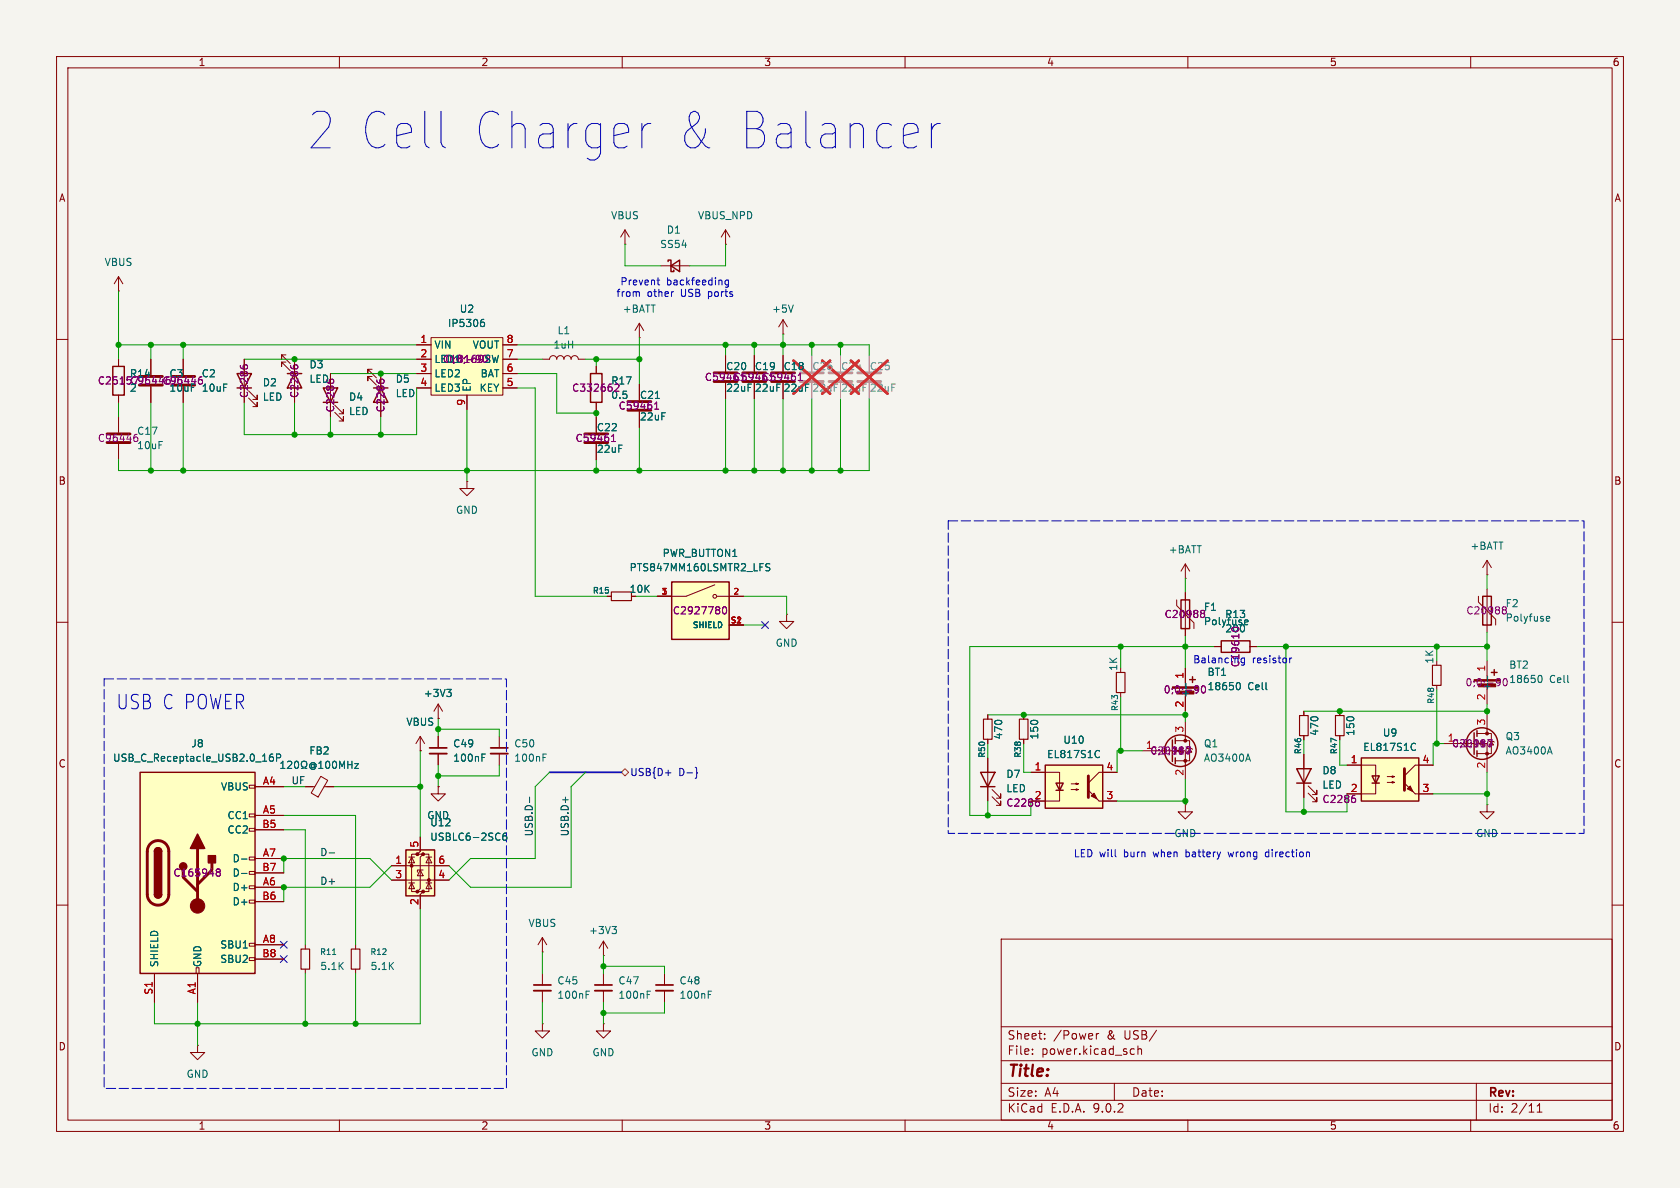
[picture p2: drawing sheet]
<svg xmlns="http://www.w3.org/2000/svg" width="297mm" height="210mm" viewBox="0 0 297 210" stroke-linecap="round" stroke-linejoin="round" font-family="sans-serif">
<defs><g id="words">
<g font-size="9" fill="#0000c2">
<text x="54.1" y="26.9">2 Cell</text>
<text x="82.3" y="26.9">Charger</text>
<text x="117.7" y="26.9">&amp; Balancer</text>
</g>
<text font-size="3.5" fill="#0000c2" x="20.4" y="125.6">USB C POWER</text>
<text font-size="2.8" fill="#840000" x="178" y="190.9">Title:</text>
<g font-size="2.1" fill="#840000">
<text x="178" y="184">Sheet:</text>
<text x="186.2" y="184">/Power</text>
<text x="195.7" y="184">&amp;</text>
<text x="198.9" y="184">USB/</text>
<text x="178" y="186.7">File:</text>
<text x="184.1" y="186.7">power.kicad_sch</text>
<text x="178" y="196.9">KiCad</text>
<text x="178" y="194.1">Size:</text>
<text x="184.7" y="194.1">A4</text>
<text x="185.7" y="196.9">E.D.A.</text>
<text x="193.3" y="196.9">9.0.2</text>
<text x="200" y="194.1">Date:</text>
<text x="263" y="194.3">Rev:</text>
<text x="263" y="196.9">Id:</text>
<text x="267.1" y="196.9">2/11</text>
</g>
<g font-size="1.8" fill="#840000">
<text x="35" y="11.9">1</text>
<text x="85" y="11.9">2</text>
<text x="135" y="11.9">3</text>
<text x="185" y="11.9">4</text>
<text x="235" y="11.9">5</text>
<text x="285" y="11.9">6</text>
<text x="10.3" y="35.9">A</text>
<text x="285.3" y="35.9">A</text>
<text x="10.3" y="85.9">B</text>
<text x="285.3" y="85.9">B</text>
<text x="111.2" y="105">10K</text>
<text x="10.3" y="135.9">C</text>
<text x="285.3" y="135.9">C</text>
<text x="10.3" y="185.9">D</text>
<text x="285.3" y="185.9">D</text>
<text x="35" y="199.9">1</text>
<text x="85" y="199.9">2</text>
<text x="135" y="199.9">3</text>
<text x="185" y="199.9">4</text>
<text x="235" y="199.9">5</text>
<text x="285" y="199.9">6</text>
</g>
<g font-size="1.8" fill="#006464">
<text x="107.9" y="39">VBUS</text>
<text x="117.8" y="41.5">D1</text>
<text x="123.3" y="39">VBUS_NPD</text>
<text x="18.4" y="47.2">VBUS</text>
<text x="116.6" y="44">SS54</text>
<text x="79.1" y="58">IP5306</text>
<text x="81.2" y="55.5">U2</text>
<text x="98.5" y="59.3">L1</text>
<text x="110" y="55.5">+BATT</text>
<text x="136.4" y="55.5">+5V</text>
<text x="54.6" y="65.3">D3</text>
<text x="76.7" y="61.8">VIN</text>
<text x="76.7" y="64.4">LED1</text>
<text x="78.2" y="64.4">C181692SW</text>
<text x="83.5" y="61.8">VOUT</text>
<text x="97.7" y="61.8">1uH</text>
<text x="46.4" y="68.5">D2</text>
<text x="46.4" y="71">LED</text>
<text x="54.6" y="67.9">LED</text>
<text x="61.6" y="71">D4</text>
<text x="69.9" y="67.9">D5</text>
<text x="69.9" y="70.4">LED</text>
<text x="76.7" y="66.9">LED2</text>
<text x="76.7" y="69.4">LED3</text>
<text x="83.4" y="69.3" transform="rotate(-90 83.4 69.3)">EP</text>
<text x="84.7" y="69.4">KEY</text>
<text x="84.9" y="66.9">BAT</text>
<text x="128.3" y="69.4">22uF</text>
<text x="133.4" y="69.4">22uF</text>
<text x="138.4" y="69.4">22uF</text>
<text x="61.6" y="73.6">LED</text>
<text x="113" y="74.5">22uF</text>
<text x="105.4" y="80.2">22uF</text>
<text x="80.5" y="91">GND</text>
<text x="111.2" y="101.2">PTS847MM160LSMTR2_LFS</text>
<text x="117" y="98.7">PWR_BUTTON1</text>
<text x="206.5" y="98">+BATT</text>
<text x="259.9" y="97.4">+BATT</text>
<text x="216.5" y="109.4">R13</text>
<text x="137" y="114.5">GND</text>
<text x="197.7" y="118.7" transform="rotate(-90 197.7 118.7)">1K</text>
<text x="213.4" y="119.7">BT1</text>
<text x="253.6" y="117.4" transform="rotate(-90 253.6 117.4)">1K</text>
<text x="266.7" y="118.4">BT2</text>
<text x="74.8" y="123.4">+3V3</text>
<text x="210.4" y="123.4" transform="rotate(-90 210.4 123.4)">+</text>
<text x="220.6" y="122.2">Cell</text>
<text x="273.9" y="120.9">Cell</text>
<text x="71.7" y="128.5">VBUS</text>
<text x="177.4" y="130.8" transform="rotate(-90 177.4 130.8)">470</text>
<text x="183.7" y="130.8" transform="rotate(-90 183.7 130.8)">150</text>
<text x="187.9" y="131.7">U10</text>
<text x="233.3" y="130.2" transform="rotate(-90 233.3 130.2)">470</text>
<text x="239.6" y="130.2" transform="rotate(-90 239.6 130.2)">150</text>
<text x="244.4" y="130.4">U9</text>
<text x="266.1" y="131">Q3</text>
<text x="19.9" y="134.8">USB_C_Receptacle_USB2.0_16P</text>
<text x="33.7" y="132.3">J8</text>
<text x="54.6" y="133.6">FB2</text>
<text x="80" y="134.9">100nF</text>
<text x="80" y="132.3">C49</text>
<text x="90.8" y="134.9">100nF</text>
<text x="90.8" y="132.3">C50</text>
<text x="177.8" y="137.7">D7</text>
<text x="185" y="134.2">EL817S1C</text>
<text x="212.7" y="134.8">AO3400A</text>
<text x="212.7" y="132.3">Q1</text>
<text x="233.7" y="137.1">D8</text>
<text x="240.9" y="132.9">EL817S1C</text>
<text x="266.1" y="133.6">AO3400A</text>
<text x="39" y="139.9">VBUS</text>
<text x="177.8" y="140.2">LED</text>
<text x="233.7" y="139.6">LED</text>
<text x="40.1" y="145">CC1</text>
<text x="40.1" y="147.5">CC2</text>
<text x="75.4" y="145">GND</text>
<text x="76" y="146.3">U12</text>
<text x="76" y="148.8">USBLC6-2SC6</text>
<text x="207.5" y="148.2">GND</text>
<text x="260.9" y="148.2">GND</text>
<text x="41" y="152.6">D-</text>
<text x="41" y="155.2">D-</text>
<text x="41" y="157.7">D+</text>
<text x="41" y="160.2">D+</text>
<text x="38.8" y="167.9">SBU1</text>
<text x="93.3" y="164.1">VBUS</text>
<text x="104" y="165.3">+3V3</text>
<text x="28.2" y="171.1" transform="rotate(-90 28.2 171.1)">SHIELD</text>
<text x="35.8" y="171.1" transform="rotate(-90 35.8 171.1)">GND</text>
<text x="38.8" y="170.4">SBU2</text>
<text x="56.5" y="171.7">5.1K</text>
<text x="65.4" y="171.7">5.1K</text>
<text x="98.4" y="176.8">100nF</text>
<text x="98.4" y="174.2">C45</text>
<text x="109.2" y="176.8">100nF</text>
<text x="109.2" y="174.2">C47</text>
<text x="120" y="176.8">100nF</text>
<text x="120" y="174.2">C48</text>
<text x="32.9" y="190.7">GND</text>
<text x="93.8" y="186.9">GND</text>
<text x="104.6" y="186.9">GND</text>
</g>
<g font-size="1.8" fill="#0000c2">
<text x="108.9" y="52.7">from</text>
<text x="109.6" y="50.6">Prevent</text>
<text x="114.4" y="52.7">other</text>
<text x="117.8" y="50.6">backfeeding</text>
<text x="120.5" y="52.7">USB</text>
<text x="125.5" y="52.7">ports</text>
<text x="210.8" y="117.5">Balancing</text>
<text x="221.4" y="117.5">resistor</text>
<text x="189.7" y="151.7">LED will</text>
<text x="198.8" y="151.7">burn</text>
<text x="204.2" y="151.7">when</text>
<text x="210.1" y="151.7">battery</text>
<text x="217.8" y="151.7">wrong</text>
<text x="224.6" y="151.7">direction</text>
</g>
<g font-size="1.8" fill="#a90000">
<text x="74.2" y="60.7">1</text>
<text x="74.2" y="63.2">2</text>
<text x="74.2" y="65.8">3</text>
<text x="89.5" y="60.7">8</text>
<text x="89.5" y="63.2">7</text>
<text x="89.5" y="65.8">6</text>
<text x="74.2" y="68.3">4</text>
<text x="82.3" y="71.8" transform="rotate(-90 82.3 71.8)">9</text>
<text x="89.5" y="68.3">5</text>
<text x="262.6" y="118.8" transform="rotate(-90 262.6 118.8)">1</text>
<text x="209.3" y="125.2" transform="rotate(-90 209.3 125.2)">2</text>
<text x="209.3" y="120.1" transform="rotate(-90 209.3 120.1)">1</text>
<text x="262.6" y="123.9" transform="rotate(-90 262.6 123.9)">2</text>
<text x="209.3" y="129.6" transform="rotate(-90 209.3 129.6)">3</text>
<text x="262.6" y="128.3" transform="rotate(-90 262.6 128.3)">3</text>
<text x="182.8" y="136.3">1</text>
<text x="195.5" y="136.3">4</text>
<text x="209.3" y="137.2" transform="rotate(-90 209.3 137.2)">2</text>
<text x="238.7" y="135">1</text>
<text x="251.4" y="135">4</text>
<text x="262.6" y="136" transform="rotate(-90 262.6 136)">2</text>
<text x="46.4" y="138.8">A4</text>
<text x="46.4" y="143.9">A5</text>
<text x="182.8" y="141.4">2</text>
<text x="195.5" y="141.4">3</text>
<text x="238.7" y="140.1">2</text>
<text x="251.4" y="140.1">3</text>
<text x="46.3" y="146.4">B5</text>
<text x="74" y="149.9" transform="rotate(-90 74 149.9)">5</text>
<text x="46.3" y="154.1">B7</text>
<text x="46.4" y="151.5">A7</text>
<text x="69.8" y="152.8">1</text>
<text x="69.8" y="155.3">3</text>
<text x="77.4" y="152.8">6</text>
<text x="77.4" y="155.3">4</text>
<text x="46.3" y="159.1">B6</text>
<text x="46.4" y="156.6">A6</text>
<text x="74" y="160.1" transform="rotate(-90 74 160.1)">2</text>
<text x="46.4" y="166.8">A8</text>
<text x="46.3" y="169.3">B8</text>
<text x="27.1" y="175.9" transform="rotate(-90 27.1 175.9)">S1</text>
<text x="34.7" y="175.9" transform="rotate(-90 34.7 175.9)">A1</text>
</g>
<g font-size="1.8" fill="#840084">
<text x="78.6" y="64.4">0;0;-90</text>
<text x="128.3" y="65.6">C20</text>
<text x="133.4" y="65.6">C19</text>
<text x="138.4" y="65.6">C18</text>
<text x="17.2" y="68.2">C25157C96446C96446</text>
<text x="22.9" y="69.4">2</text>
<text x="22.9" y="66.9">R14</text>
<text x="29.9" y="66.9">C3</text>
<text x="29.9" y="69.4">10uF</text>
<text x="35.6" y="66.9">C2</text>
<text x="35.6" y="69.4">10uF</text>
<text x="44" y="70.5" transform="rotate(-90 44 70.5)">C2286</text>
<text x="52.9" y="70.5" transform="rotate(-90 52.9 70.5)">C2286</text>
<text x="101" y="69.4">C332662</text>
<text x="108" y="68.2">R17</text>
<text x="108" y="70.7">0.5</text>
<text x="113" y="70.7">C21</text>
<text x="124.5" y="67.5">C59461</text>
<text x="129.6" y="67.5">C59461</text>
<text x="134.7" y="67.5">C59461</text>
<text x="24.1" y="77.1">C17</text>
<text x="59.3" y="73" transform="rotate(-90 59.3 73)">C2286</text>
<text x="68.2" y="73" transform="rotate(-90 68.2 73)">C2286</text>
<text x="105.4" y="76.4">C22</text>
<text x="109.3" y="72.6">C59461</text>
<text x="17.2" y="78.3">C96446</text>
<text x="24.1" y="79.6">10uF</text>
<text x="101.6" y="78.3">C59461</text>
<text x="266.1" y="107.5">F2</text>
<text x="118.9" y="108.8">C2927780</text>
<text x="205.8" y="109.4">C20988</text>
<text x="212.7" y="108.2">F1</text>
<text x="212.7" y="110.7">Polyfuse</text>
<text x="216.5" y="112">200</text>
<text x="259.1" y="108.8">C20988</text>
<text x="266.1" y="110.1">Polyfuse</text>
<text x="219.3" y="118.1" transform="rotate(-90 219.3 118.1)">C19610</text>
<text x="205.6" y="122.8">0;0;-90</text>
<text x="213.4" y="122.2">18650</text>
<text x="259" y="121.5">0;0;-90</text>
<text x="263.8" y="122.2" transform="rotate(-90 263.8 122.2)">+</text>
<text x="266.7" y="120.9">18650</text>
<text x="255.8" y="131.2">1</text>
<text x="202.5" y="132.5">1</text>
<text x="203.2" y="133.6">C20917</text>
<text x="256.6" y="132.3">C20917</text>
<text x="177.8" y="142.8">C2286</text>
<text x="233.7" y="142.2">C2286</text>
<text x="30.6" y="155.2">C165948</text>
</g>
<g font-size="1.8" fill="#939391">
<text x="143.5" y="65.6">C26</text>
<text x="148.6" y="65.6">C24</text>
<text x="153.7" y="65.6">C25</text>
<text x="143.5" y="69.4">22uF</text>
<text x="148.6" y="69.4">22uF</text>
<text x="153.7" y="69.4">22uF</text>
</g>
<g font-size="1.8" fill="#000084">
<text x="111.3" y="137.4">USB{D+</text>
<text x="120" y="137.4">D-}</text>
</g>
<g font-size="1.8" fill="#0f0f0f">
<text x="51.4" y="138.7">UF</text>
<text x="94.3" y="148" transform="rotate(-90 94.3 148)">USB.D-</text>
<text x="100.6" y="148" transform="rotate(-90 100.6 148)">USB.D+</text>
<text x="56.5" y="151.4">D-</text>
<text x="56.5" y="156.5">D+</text>
</g>
<g font-size="1.4" fill="#006464">
<text x="104.7" y="105.1">R15</text>
<text x="122.4" y="111.2">SHIELD</text>
<text x="197.8" y="125.8" transform="rotate(-90 197.8 125.8)">R43</text>
<text x="253.7" y="124.5" transform="rotate(-90 253.7 124.5)">R48</text>
<text x="174.3" y="134.1" transform="rotate(-90 174.3 134.1)">R50</text>
<text x="180.7" y="134.1" transform="rotate(-90 180.7 134.1)">R38</text>
<text x="230.2" y="133.4" transform="rotate(-90 230.2 133.4)">R46</text>
<text x="236.6" y="133.4" transform="rotate(-90 236.6 133.4)">R47</text>
<text x="56.5" y="169">R11</text>
<text x="65.4" y="169">R12</text>
</g>
<g font-size="1.4" fill="#a90000">
<text x="116.9" y="105.2">1</text>
<text x="129.6" y="105.2">2</text>
<text x="129.1" y="110.2">S1</text>
<text x="130" y="110.2">2</text>
</g>
</g></defs>
<path d="M0 0h297v210h-297z" fill="#f5f4ef" stroke="#f5f4ef" stroke-width=".18"/>
<g fill="none" stroke="#840000" stroke-width=".18">
<path d="M10 10h277v190h-277zM12 12h273v186h-273zM60 10v2M110 10v2M160 10v2M210 10v2M260 10v2M10 60h2M32.4 63.5v2.8M32.4 68.3v2.8M65.8 65.3h-.8v.7v-.7l1.5 1.5M65.8 66.5h-.8v.8v-.8l1.5 1.6"/>
<path d="M67.3 66v2.6M67.3 71.1v2.6M285 60h2M10 110h2M285 110h2M10 160h2M106.7 172.1v2M106.7 175.1v2.1M177 166h108v32h-108zM285 160h2M60 198v2M110 198v2"/>
<path d="M160 198v2M177 194.5h108M177 191.5h108M177 187.5h108M177 181.5h108M182.5 186.3v.1M182.5 185.5v.1M184.7 183.6v.1M184.7 182.8v.1M193.8 182.7v1M194.2 182.7l-.2 .1-.2 .2M197 191.5v3"/>
<path d="M200.1 185.4l.4 .1M200.5 186.3l-.4 .1M201.2 185.5l.2-.1 .3 .1 .1 .9M201.2 184.9v1.5M210 198v2M260 198v2M261 191.5v6.5M271.7 196.6h.9M271.7 195.5l.5-.4v1.5"/>
</g>
<path d="M66 68.6h2.6M67.3 68.6l1.3 2.5h-2.6z" fill="none" stroke="#840000" stroke-width=".25"/>
<path d="M35.8 67.3v.3M66.6 67.2v.2M67.1 67.3l.2-.3h.3l.3 .3" fill="none" stroke="#840084" stroke-width=".18"/>
<path d="M30.4 66.5h4M30.4 68.1h4" fill="none" stroke="#840000" stroke-width=".51"/>
<path d="M105.2 174.1h3" fill="none" stroke="#840000" stroke-width=".3"/>
<path d="M105.2 175.1h3" fill="none" stroke="#840000" stroke-width=".33"/>
<path d="M114.4 175.8h.4M114.4 175.2h.6" fill="none" stroke="#006464" stroke-width=".18"/>
<path d="M146.6 65.9h4M146.6 67.4h4M151.6 65.9h4.1M151.6 67.4h4.1" fill="none" stroke="#9c9b98" stroke-width=".51"/>
<path d="M148.6 62.9v2.8M148.6 67.7v2.8M153.7 62.9v2.8M153.7 67.7v2.8" fill="none" stroke="#9c9b98" stroke-width=".18"/>
<path d="M145.4 63.8l6.4 5.8M150.4 63.8l6.5 5.8M151.8 63.8l-6.4 5.8M156.9 63.8l-6.5 5.8" fill="none" stroke="#e12e31" stroke-width=".46"/>
<path d="M71.8 150.2h5v8.2h-5z" fill="#ffffc2"/>
<g fill="#840000" stroke="#840000" stroke-width=".18">
<circle cx="72.8" cy="153" r=".25"/>
<circle cx="73.8" cy="151" r=".25"/>
<circle cx="73.8" cy="157.6" r=".25"/>
<circle cx="74.8" cy="151" r=".25"/>
<circle cx="74.8" cy="157.6" r=".25"/>
<circle cx="75.8" cy="155.6" r=".25"/>
</g>
<g fill="none" stroke="#840000" stroke-width=".18">
<path d="M116.8 47h5.1M128.3 43.2h.1M128.3 40.6l-.8 1.3M128.3 40.6l.7 1.3M128.3 40.6v2.6M26.7 63.5v2.8M26.7 68.3v2.8M43.2 63.5v2.5M43.2 68.6v2.5M43.9 70.4l1.6 1.5v-.8v.8h-.8M43.9 69.1l1.6 1.5v-.7v.7h-.8M50.5 62.7h-.7v.8v-.8l1.5 1.6"/>
<path d="M50.5 64h-.7v.8v-.8l1.5 1.5M52.1 63.5v2.5M52.1 68.6v2.5M58.4 66v2.6M58.4 71.1v2.6M59.2 72.9l1.5 1.5v-.7v.7h-.8M59.2 71.6l1.5 1.6v-.8v.8h-.8M77.5 139.1v1.2h1.2l-1.2 1.3-1.3-1.3h1.3M77.5 139.1h.1M69.2 153h10.2M69.2 155.6h10.2M72.3 156.1h1"/>
<path d="M72.3 151.5h1M72.8 151.5l.5 1h-1zM72.8 156.1l.5 1h-1zM73.8 151h-1v6.6h1M74.3 148v2.5l-.5 .5h1l-.5 .5v5.6l-.5 .5h1l-.5 .5v2.6M74.3 153.8l.5 1h-1zM74.8 153.8h-1v.4M74.8 151h1v6.6h-1M75.3 156.1h1M75.3 151.5h1M75.8 151.5l.5 1h-1zM75.8 156.1l.5 1h-1z"/>
</g>
<path d="M118.1 46.2v-.2h.5v2h.5v-.2M118.6 47l1.5-1v2zM41.9 66h2.5l-1.2 2.6zM41.9 68.6h2.5M50.8 66h2.5M52.1 66l1.2 2.6h-2.5zM57.1 68.6h2.6l-1.3 2.5zM57.1 71.1h2.6M71.8 150.2h5v8.2h-5z" fill="none" stroke="#840000" stroke-width=".25"/>
<path d="M89.5 147.3h-.4a.86 .86 0 0 0 0 1.2l.4-.1 .1-.4-.2-.3h-.3l-.2 .3" fill="none" stroke="#006464" stroke-width=".18"/>
<path d="M141.5 65.9h4M141.5 67.4h4" fill="none" stroke="#9c9b98" stroke-width=".51"/>
<path d="M143.5 62.9v2.8M143.5 67.7v2.8" fill="none" stroke="#9c9b98" stroke-width=".18"/>
<path d="M140.3 63.8l6.4 5.8M146.7 63.8l-6.4 5.8" fill="none" stroke="#e12e31" stroke-width=".46"/>
<path d="M42.5 64.6v.3M43 64.7l.2-.2h.3l.3 .2M51.4 64.6v.3M51.9 64.7l.2-.2h.3l.2 .2M58.5 67h.3l.2 .3" fill="none" stroke="#840084" stroke-width=".18"/>
<path d="M24.6 66.5h4.1M24.6 68.1h4.1" fill="none" stroke="#840000" stroke-width=".51"/>
<path d="M118.7 102.9h10.2v10.1h-10.2z" fill="#ffffc2"/>
<path d="M118.7 102.9h10.2v10.1h-10.2z" fill="none" stroke="#840000" stroke-width=".25"/>
<g fill="none" stroke="#840000" stroke-width=".18">
<path d="M21 51.4h.1M21 48.9l-.8 1.3M21 48.9l.7 1.3M21 48.9v2.5M133.3 62.9v2.8M133.3 67.7v2.8M126.4 103.4l-5.1 2h-5.1M126.7 105.4h4.7M128.9 110.5h2.5M139.1 108.6v1.3h1.2l-1.2 1.2-1.3-1.2h1.3M139.1 108.6h.1M95.9 172.1v2"/>
<path d="M95.9 175.1v2.1"/>
<circle cx="126.4" cy="105.4" r=".33"/>
</g>
<path d="M136.1 99.7l-.5-.1-.2 .2v.3l.6 .3 .1 .3-.2 .2-.5-.1M103.6 175.8h.4M103.6 175.2h.6" fill="none" stroke="#006464" stroke-width=".18"/>
<path d="M127.9 107.3h.1a.68 .68 0 0 1 .5 .6 .68 .68 0 0 1-.5 .6 .84 .84 0 0 1-.1-1.2z" fill="none" stroke="#840084" stroke-width=".18"/>
<path d="M131.3 65.9h4.1M131.3 67.4h4.1" fill="none" stroke="#840000" stroke-width=".51"/>
<path d="M94.4 174.1h3" fill="none" stroke="#840000" stroke-width=".3"/>
<path d="M94.4 175.1h3" fill="none" stroke="#840000" stroke-width=".33"/>
<path d="M184.8 135.3h10.1v7.6h-10.1z" fill="#ffffc2"/>
<g fill="none" stroke="#840000" stroke-width=".25">
<path d="M104.4 66h2v5.1h-2zM208.8 106h1.5v5.1h-1.5zM210.8 119.6v1.1M215.9 113.3h5.1v2h-5.1zM262.1 105.4h1.6v5.1h-1.6zM263.7 118.9h1M264.2 118.4v1M173.4 136.5h2.5l-1.3 2.6zM173.4 139.1h2.5M184.8 135.3h10.1v7.6h-10.1zM186.7 138.4h1.3l-.7 1.3zM186.7 139.7h1.3"/>
<path d="M207.3 130.8v3.8M207.8 130.4v1M207.8 134v1M210.3 120.1h1M260.6 129.5v3.9M261.1 129.2v1M261.1 132.7v1"/>
<circle cx="208.7" cy="132.7" r="2.79"/>
<circle cx="262" cy="131.4" r="2.79"/>
</g>
<g fill="none" stroke="#840000" stroke-width=".18">
<path d="M110.5 43.2h.1M110.5 40.6l-.8 1.3M110.5 40.6l.8 1.3M110.5 40.6v2.6M105.4 64.8v1.2M105.4 71.1v1.3M113 67.9v2.8M113 72.8v2.8M128.3 62.9v2.8M128.3 67.7v2.8M262.9 99.1v2.5M262.9 99.1l-.8 1.2"/>
<path d="M262.9 99.1l.8 1.2M208 106v1.1l3.1 3v1M209.5 104.8v7.6M209.5 118.1v3.3M214.6 114.3h1.3M221 114.3h1.2M261.4 105.4v1l3 3.1v1M262.9 101.6h.1M262.9 104.1v7.7M262.9 116.8v3.3M88.3 130.2v2M88.3 133.2v2.1"/>
<path d="M174.6 126.4v.7M174.6 130.7v.7M174.6 134v7.6M175.4 139.6l1.5 1.5v-.8v.8h-.8M181 126.4v.7M181 130.7v.7M182.2 136.5h5.1v5.1h-5.1M189.4 138.6h1.2l-.4 .1v-.3l.4 .2M189.4 139.6h1.2l-.4 .1v-.3l.4 .2M197.5 136.5h-3.2l-1.9 1.9M198.1 122.4v.8M201.9 132.7h2.6"/>
<path d="M207.8 130.9h2.5v3.6h-2.5M207.8 132.7h1.7v5.1M209.5 123.2v2.5M209.5 127.6v3.3M209.8 132.2l.1 .1h.8l.1 .2M210.3 132.3l.4 .7h-.8zM254 121.2v.7M255.3 131.4h2.5M261.1 129.7h2.6v3.5h-2.6M261.1 131.4h1.8v5.1M262.9 121.9v2.6M262.9 126.4v3.3"/>
<path d="M263.1 130.9l.2 .2h.7l.2 .1M263.7 131.1l.3 .6h-.7zM175.4 140.8l1.5 1.6v-.8v.8h-.8M194.3 141.6h3.2M262.9 142.2v1.3h1.3l-1.3 1.3-1.3-1.3h1.3M262.9 142.2h.1M54 167v.8M54 171.3v.8M95.9 168.3h.1M95.9 165.7l-.8 1.3M95.9 165.7l.7 1.3M95.9 165.7v2.6"/>
<path d="M106.7 168.9h.1M106.7 166.4l-.8 1.2M106.7 166.4l.7 1.2M106.7 166.4v2.5M117.5 172.1v2M117.5 175.1v2.1M34.9 184.8v1.3h1.3l-1.3 1.2-1.2-1.2h1.2M34.9 184.8h.1M95.9 181v1.2h1.3l-1.3 1.3-1.3-1.3h1.3M95.9 181h.1M106.7 181v1.2h1.2l-1.2 1.3-1.3-1.3h1.3M106.7 181h.1"/>
</g>
<path d="M111 71h4.1M111 72.5h4.1M126.2 65.9h4.1M126.2 67.4h4.1M192.4 137.2v3.8" fill="none" stroke="#840000" stroke-width=".51"/>
<g fill="#840000" stroke="#840000" stroke-width=".18">
<path d="M192.9 140.7l.5-.5 .5 1z"/>
<path d="M192.4 139.7l1.9 1.9z"/>
<path d="M207.3 121.4h4.5v.3h-4.5z"/>
<path d="M208 122.2h3.1v.5h-3.1z"/>
<path d="M260.6 120.1h4.6v.3h-4.6z"/>
<path d="M261.4 120.9h3v.5h-3z"/>
<circle cx="209.5" cy="130.9" r=".25"/>
<circle cx="209.5" cy="134.5" r=".25"/>
<circle cx="262.9" cy="129.7" r=".25"/>
<circle cx="262.9" cy="133.2" r=".25"/>
</g>
<g fill="none" stroke="#006464" stroke-width=".18">
<path d="M115.9 70.4h.7M220 110.3l.2 .1h.4M220.2 109.6h.4v.3l-.6 .1M263 119.5v1M272.1 119.4h.1a.68 .68 0 0 1 .4 .6 .68 .68 0 0 1-.4 .7l-.1-.1M273.4 109.6l.2 .2 .3-.1M273.4 109.1l.2-.1h.2l.2 .1v.2l-.6 .1M96 133.9h.4M96 133.3h.6M194 132.7l.4 .1M194.4 133.8l-.4 .1M209.6 120.8v1"/>
<path d="M218.7 120.7h.2a.68 .68 0 0 1 .4 .6 .68 .68 0 0 1-.4 .6h-.2M220.6 133.3l.5 1.3M274 132l.4 1.3M58.8 168.7h.6M108.2 163.8h.8l-.4 .5M108.7 164.3l.3 .2v.3l-.3 .2M125.2 175.8h.4M125.2 175.2h.6"/>
</g>
<path d="M197.4 118.9h1.5v3.5h-1.5zM253.2 117.6h1.6v3.6h-1.6zM173.9 127.1h1.5v3.6h-1.5zM180.2 127.1h1.5v3.6h-1.5zM53.2 167.8h1.5v3.5h-1.5z" fill="none" stroke="#840000" stroke-width=".2"/>
<g fill="none" stroke="#840084" stroke-width=".18">
<path d="M109.4 68.4l-.8 .8M115.7 72.3h.7M116 71.2l-.3 .2M116.1 71.1v1.2M213 108.7v.2M265 120l.2 .1a1.03 1.03 0 0 1-.2 1.1M266.3 108v.3M209.6 132h.9l-.6 1.3M210.1 132a.72 .72 0 0 1-.1 1.3M211.7 121.2l.1 .2a1.03 1.03 0 0 1-.1 1M211.9 121.8l-.2 .2M212.9 121.3l-.1-.1a.68 .68 0 0 0-.4 .7 .68 .68 0 0 0 .4 .6l.1-.1"/>
<path d="M263 130.8h.8l-.5 1.2M263.4 130.8a.72 .72 0 0 1-.1 1.2M265.2 120.5l-.2 .2M266.3 120h-.1a.68 .68 0 0 0-.5 .6 .68 .68 0 0 0 .5 .6h.1M183.8 142v.3l-.3 .2"/>
</g>
<path d="M86.7 132.2h3.1M116 174.1h3" fill="none" stroke="#840000" stroke-width=".3"/>
<path d="M86.7 133.2h3.1M116 175.1h3" fill="none" stroke="#840000" stroke-width=".33"/>
<path d="M24.8 136.5h20.3v35.6h-20.3z" fill="#ffffc2"/>
<g fill="none" stroke="#840000" stroke-width=".18">
<path d="M138.4 59.1h.1M138.4 56.5l-.7 1.3M138.4 56.5l.8 1.3M138.4 56.5v2.6M21 63.5v1.3M21 69.9v1.2M21 73.7v2.8M21 78.5v2.8M95.9 63.5h1.3a.64 .64 0 0 1 .6-.6 .64 .64 0 0 1 .6 .6 .64 .64 0 0 1 .7-.6 .64 .64 0 0 1 .6 .6 .64 .64 0 0 1 .6-.6 .64 .64 0 0 1 .7 .6 .64 .64 0 0 1 .6-.6 .64 .64 0 0 1 .6 .6h1.3M105.4 73.7v2.8M105.4 78.5v2.8M107.3 105.4h.8"/>
<path d="M44.1 138.8h1v.5h-1zM45.1 139.1h5.1M54 139.1h1.6M56.7 137.2l1.2 .7-1.7 3-1.2-.7zM57.3 139.1h1.8M74.3 132.7h.1M74.3 130.2l-.8 1.2M74.3 130.2l.8 1.2M74.3 130.2v2.5M77.5 127h.1M77.5 124.5v2.5M77.5 130.2v2"/>
<path d="M77.5 133.2v2.1M77.5 124.5l-.8 1.2M77.5 124.5l.7 1.2M44.1 143.9h1v.5h-1zM44.1 146.4h1v.5h-1zM44.1 151.5h1v.5h-1zM44.1 154.1h1v.5h-1zM44.1 156.6h1v.5h-1zM44.1 159.1h1v.5h-1zM45.1 144.1h5.1M45.1 146.7h5.1M45.1 151.8h5.1"/>
<path d="M45.1 154.3h5.1M45.1 156.8h5.1M45.1 159.4h5.1M209.5 142.2v1.3h1.3l-1.3 1.3-1.2-1.3h1.2M209.5 142.2h.1M27.3 172.1v5.1M34.7 171.1h.5v1h-.5zM34.9 172.1v5.1M44.1 166.8h1v.5h-1zM44.1 169.3h1v.5h-1zM45.1 167h5.1M45.1 169.5h5.1"/>
<path d="M62.9 167v.8M62.9 171.3v.8"/>
</g>
<path d="M19.9 64.8h2.1v5.1h-2.1zM24.8 136.5h20.3v35.6h-20.3zM27.3 150.5a.64 .64 0 0 1 .6-.6 .64 .64 0 0 1 .7 .6M27.3 158.1a.64 .64 0 0 0 .6 .6 .64 .64 0 0 0 .7-.6" fill="none" stroke="#840000" stroke-width=".25"/>
<path d="M18.9 76.7h4.1M18.9 78.2h4.1M103.4 76.7h4M103.4 78.2h4M26.6 149.2a1.9 1.9 0 0 1 2.1-.5 1.9 1.9 0 0 1 1.1 1.8v7.6a1.91 1.91 0 0 1-1.9 1.9 1.91 1.91 0 0 1-1.9-1.9v-7.8l.2-.6zM32.4 153.8v1.3l2.5 2.5M34.9 150v10.1M37.5 152.5v1.3l-2.6 2.5" fill="none" stroke="#840000" stroke-width=".51"/>
<g fill="#840000" stroke="#840000" stroke-width=".25">
<path d="M27.3 150.5h1.3v7.6h-1.3z"/>
<path d="M27.5 150.1a.64 .64 0 0 1 .7-.2 .64 .64 0 0 1 .4 .6h-1.3z"/>
<path d="M27.3 158.1h1.3a.64 .64 0 0 1-.7 .6 .64 .64 0 0 1-.6-.6z"/>
<path d="M34.9 147.4l1.3 2.6h-2.5z"/>
<path d="M36.8 151.3h1.3v1.2h-1.3z"/>
<circle cx="32.4" cy="153.2" r=".63"/>
</g>
<circle cx="34.9" cy="160.1" r="1.27" fill="#840000" stroke="#840000" stroke-width=".18"/>
<g fill="none" stroke="#006464" stroke-width=".18">
<path d="M140.2 53.9l-.4 1.3M48.2 133.3l-.3 .1a.86 .86 0 0 0 0 1.2l.4-.2 .1-.4-.3-.2h-.2l-.3 .2M48.9 134l.6-.1 .1-.2v-.3l-.7-.1v1.3M49.6 135.8h.8M49.6 134.9l.4-.3v1.2M50.9 134.7l.4-.1 .3 .3-.8 .9h.8M52.2 134.7l.2-.1a.68 .68 0 0 1 .4 .6 .68 .68 0 0 1-.4 .6l-.2-.1-.1-.3zM53.3 135.8h.3v-.2a.54 .54 0 0 1-.3-.7 .54 .54 0 0 1 .8-.3 .58 .58 0 0 1-.2 1v.2h.3M55.6 135.2a.31 .31 0 0 0-.5 0 .31 .31 0 0 0 0 .4 .31 .31 0 0 0 .5 0M55.6 135.1v.5M55.6 135.6l.1 .1a.55 .55 0 0 0-.3-.9 .55 .55 0 0 0-.7 .6 .61 .61 0 0 0 .4 .6 .61 .61 0 0 0 .7-.2M56.4 135.8h.7"/>
<path d="M56.4 134.9l.3-.3v1.2M57.7 134.7l.2-.1a.68 .68 0 0 1 .4 .6 .68 .68 0 0 1-.4 .6l-.2-.1-.1-.3zM58.9 134.7l.2-.1a.68 .68 0 0 1 .4 .6 .68 .68 0 0 1-.4 .6l-.2-.1-.1-.3zM60 135.8v-1.2l.5 .9 .4-.9v1.2M61.5 134.6v1.2M61.5 135.2h.7M62.2 134.6v1.2M62.7 135h.7l-.7 .8h.7M79 121.9h.8l-.5 .4M79.5 122.3l.3 .3v.3l-.3 .2M85.2 133.3h.6M85.2 133.9h.4"/>
<path d="M42.7 151.9h1M42.7 154.4h1"/>
</g>
<path d="M24.4 77.5v.3M108.1 78h.7M108.3 77l-.2 .1M108.5 76.8v1.2M38.3 154l.2 .2M38.3 153.7l.2-.1 .3 .1 .1 .2-.2 .3M38.5 154.2h.2M38.5 154.2l-.2 .1M38.7 154.2l.2 .2v.4l-.2 .1-.4-.1" fill="none" stroke="#840084" stroke-width=".18"/>
<path d="M108.1 104.6h3.5v1.6h-3.5zM62.1 167.8h1.5v3.5h-1.5z" fill="none" stroke="#840000" stroke-width=".2"/>
<path d="M75.9 132.2h3.1" fill="none" stroke="#840000" stroke-width=".3"/>
<path d="M75.9 133.2h3.1" fill="none" stroke="#840000" stroke-width=".33"/>
<path d="M76.2 59.7h12.7v10.2h-12.7z" fill="#ffffc2"/>
<g fill="none" stroke="#840000" stroke-width=".18">
<path d="M76.2 59.7h12.7v10.2h-12.7zM73.7 61h2.5M73.7 63.5h2.5M73.7 66h2.5M73.7 68.6h2.5M82.5 69.9v2.5M88.9 61h2.5M88.9 63.5h2.5M88.9 66h2.5M88.9 68.6h2.5M82.5 85.1v1.3h1.3l-1.3 1.2-1.2-1.2h1.2M82.5 85.1h.1"/>
<path d="M230.5 133.4v7.6M231.3 138.9l1.5 1.6v-.8v.8h-.8M231.3 140.2l1.5 1.5v-.7v.7h-.8"/>
</g>
<path d="M85.2 56.9h.2l.3 .3-.1 .4-.4 .1M85.5 56.5h-.3" fill="none" stroke="#006464" stroke-width=".18"/>
<path d="M229.2 135.9h2.6l-1.3 2.5zM229.2 138.4h2.6" fill="none" stroke="#840000" stroke-width=".25"/>
<path d="M239.4 141.1l.3 .2v.3l-.3 .3" fill="none" stroke="#840084" stroke-width=".18"/>
<path d="M240.7 134h10.1v7.6h-10.1z" fill="#ffffc2"/>
<path d="M240.7 134h10.1v7.6h-10.1zM242.6 137.2h1.2l-.6 1.2zM242.6 138.4h1.2" fill="none" stroke="#840000" stroke-width=".25"/>
<g fill="none" stroke="#840000" stroke-width=".18">
<path d="M113 59.7h.1M113 57.2l-.7 1.2M113 57.2l.8 1.2M113 57.2v2.5M21 63.5v1.3M21 69.9v1.2M26.7 63.5v2.8M26.7 68.3v2.8M32.4 63.5v2.8M32.4 68.3v2.8M43.2 63.5v2.5M43.2 68.6v2.5"/>
<path d="M52.1 63.5v2.5M52.1 68.6v2.5M58.4 66v2.6M58.4 71.1v2.6M67.3 66v2.6M67.3 71.1v2.6M73.7 61h2.5M73.7 63.5h2.5M73.7 66h2.5M73.7 68.6h2.5M82.5 69.9v2.5M88.9 61h2.5"/>
<path d="M88.9 63.5h2.5M88.9 66h2.5M88.9 68.6h2.5M105.4 64.8v1.2M105.4 71.1v1.3M105.4 73.7v2.8M105.4 78.5v2.8M113 67.9v2.8M113 72.8v2.8M128.3 62.9v2.8M128.3 67.7v2.8M133.3 62.9v2.8"/>
<path d="M133.3 67.7v2.8M138.4 62.9v2.8M138.4 67.7v2.8M209.5 99.7l-.7 1.3M209.5 99.7l.8 1.3M209.5 99.7v2.5M107.3 105.4h.8M116.2 105.4h2.5M128.9 105.4h2.5M128.9 110.5h2.5M209.5 102.2h.1M209.5 104.8v1.2"/>
<path d="M209.5 111.1v1.3M209.5 118.1v2.6M214.6 114.3h1.3M221 114.3h1.2M45.1 139.1h5.1M54 139.1h1.2M57.8 139.1h1.3M74.3 132.7h.1M77.5 127h.1M77.5 139.1h.1M77.5 130.2v2M77.5 133.2v2.1"/>
<path d="M174.6 126.4v.7M174.6 130.7v.7M174.6 134v2.5M174.6 139.1v2.5M181 126.4v.7M181 130.7v.7M182.2 136.5h2.6M194.9 136.5h2.6M209.5 123.2v2.5M230.5 125.7v.8M230.5 130v.8M230.5 133.4v2.5"/>
<path d="M230.5 138.4v2.6M236.9 125.7v.8M236.9 130v.8M238.1 135.3h5.1v5h-5.1M245.2 137.3h1.3l-.4 .1v-.2l.4 .1M245.2 138.3h1.3l-.4 .1v-.2l.4 .1M253.4 135.3h-3.2l-1.9 1.9M45.1 144.1h5.1M45.1 146.7h5.1M45.1 151.8h5.1M45.1 154.3h5.1M45.1 156.8h5.1"/>
<path d="M45.1 159.4h5.1M69.2 153h2.6M69.2 155.6h2.6M74.3 148v2.5M74.3 158.1v2.6M76.8 153h2.6M76.8 155.6h2.6M182.2 141.6h2.6M194.9 141.6h2.6M250.2 140.3h3.2M27.3 172.1v5.1M34.9 172.1v5.1"/>
<path d="M45.1 167h5.1M45.1 169.5h5.1"/>
</g>
<path d="M136.4 65.9h4.1M136.4 67.4h4.1M248.3 135.9v3.8" fill="none" stroke="#840000" stroke-width=".51"/>
<g fill="#840000" stroke="#840000" stroke-width=".18">
<path d="M248.8 139.4l.5-.5 .5 1.1z"/>
<path d="M248.3 138.4l1.9 1.9z"/>
</g>
<g fill="none" stroke="#006464" stroke-width=".18">
<path d="M85.2 56.9h.2l.3 .3-.1 .4-.4 .1M85.5 56.5h-.3M115.9 70.4h.7M136.1 99.7l-.5-.1-.2 .2v.3l.6 .3 .1 .3-.2 .2-.5-.1M220 110.3l.2 .1h.4M220.2 109.6h.4v.3l-.6 .1M48.2 133.3l-.3 .1a.86 .86 0 0 0 0 1.2l.4-.2 .1-.4-.3-.2h-.2l-.3 .2M48.9 134l.6-.1 .1-.2v-.3l-.7-.1v1.3M49.6 135.8h.8M49.6 134.9l.4-.3v1.2M50.9 134.7l.4-.1 .3 .3-.8 .9h.8M52.2 134.7l.2-.1a.68 .68 0 0 1 .4 .6 .68 .68 0 0 1-.4 .6l-.2-.1-.1-.3z"/>
<path d="M53.3 135.8h.3v-.2a.54 .54 0 0 1-.3-.7 .54 .54 0 0 1 .8-.3 .58 .58 0 0 1-.2 1v.2h.3M55.6 135.2a.31 .31 0 0 0-.5 0 .31 .31 0 0 0 0 .4 .31 .31 0 0 0 .5 0M55.6 135.1v.5M55.6 135.6l.1 .1a.55 .55 0 0 0-.3-.9 .55 .55 0 0 0-.7 .6 .61 .61 0 0 0 .4 .6 .61 .61 0 0 0 .7-.2M56.4 135.8h.7M56.4 134.9l.3-.3v1.2M57.7 134.7l.2-.1a.68 .68 0 0 1 .4 .6 .68 .68 0 0 1-.4 .6l-.2-.1-.1-.3zM58.9 134.7l.2-.1a.68 .68 0 0 1 .4 .6 .68 .68 0 0 1-.4 .6l-.2-.1-.1-.3zM60 135.8v-1.2l.5 .9 .4-.9v1.2M61.5 134.6v1.2M61.5 135.2h.7M62.2 134.6v1.2"/>
<path d="M62.7 135h.7l-.7 .8h.7M79 121.9h.8l-.5 .4M79.5 122.3l.3 .3v.3l-.3 .2M85.2 133.9h.4M85.2 133.3h.6M194 132.7l.4 .1M194.4 133.8l-.4 .1M209.6 120.8v1M218.7 120.7h.2a.68 .68 0 0 1 .4 .6 .68 .68 0 0 1-.4 .6h-.2M249.9 131.4l.4 .1M250.3 132.5l-.4 .2M42.7 151.9h1"/>
<path d="M42.7 154.4h1M89.5 147.3h-.4a.86 .86 0 0 0 0 1.2l.4-.1 .1-.4-.2-.3h-.3l-.2 .3"/>
</g>
<path d="M229.7 126.5h1.6v3.5h-1.6zM236.1 126.5h1.5v3.5h-1.5z" fill="none" stroke="#840000" stroke-width=".2"/>
<g fill="none" stroke="#840084" stroke-width=".18">
<path d="M35.8 67.3v.3M42.5 64.6v.3M43 64.7l.2-.2h.3l.3 .2M51.4 64.6v.3M51.9 64.7l.2-.2h.3l.2 .2M58.5 67h.3l.2 .3M66.6 67.2v.2M67.1 67.3l.2-.3h.3l.3 .3M108.1 78h.7M108.3 77l-.2 .1M108.5 76.8v1.2M109.4 68.4l-.8 .8"/>
<path d="M115.7 72.3h.7M116 71.2l-.3 .2M116.1 71.1v1.2M141.1 67.3h.7M141.4 66.2l-.3 .1M141.5 66v1.3M127.9 107.3h.1a.68 .68 0 0 1 .5 .6 .68 .68 0 0 1-.5 .6 .84 .84 0 0 1-.1-1.2zM213 108.7v.2M211.7 121.2l.1 .2a1.03 1.03 0 0 1-.1 1M211.9 121.8l-.2 .2M212.9 121.3l-.1-.1a.68 .68 0 0 0-.4 .7 .68 .68 0 0 0 .4 .6l.1-.1M38.3 154l.2 .2"/>
<path d="M38.3 153.7l.2-.1 .3 .1 .1 .2-.2 .3M38.5 154.2h.2M38.5 154.2l-.2 .1M38.7 154.2l.2 .2v.4l-.2 .1-.4-.1M183.8 142v.3l-.3 .2M239.4 141.1l.3 .2v.3l-.3 .3"/>
</g>
<path d="M134.6 109.9l1.3 1.2M135.9 109.9l-1.3 1.2M117.6 136.6h1M123 135.7l.1 .1v.6l.2 .2-.2 .2v.6l-.1 .2M49.6 166.4l1.2 1.2M49.6 168.9l1.2 1.3M50.8 166.4l-1.2 1.2M50.8 168.9l-1.2 1.3" fill="none" stroke="#000084" stroke-width=".18"/>
<path d="M110.5 135.9l.6 .6-.6 .7-.6-.7z" fill="none" stroke="#725600" stroke-width=".18"/>
<path d="M58.2 150.8h1M93.6 140.9v1M100 140.9v1" fill="none" stroke="#0f0f0f" stroke-width=".18"/>
<path d="M97.2 136.5h12.7" fill="none" stroke="#000084" stroke-width=".3"/>
<g fill="none" stroke="#009600" stroke-width=".18">
<path d="M21 51.4v12.1M110.5 43.2v3.8h6.3M113 59.7v8.2M128.3 43.2v3.8h-6.4M138.4 59.1v3.8M21 61h52.7M21 71.1v2.6M26.7 61v2.5M26.7 71.1v12.1M32.4 61v2.5M32.4 71.1v12.1M43.2 63.5h30.5"/>
<path d="M52.1 71.1v5.7M58.4 66h15.3M58.4 73.7v3.1M67.3 73.7v3.1M73.7 68.6v8.2h-30.5v-5.7M82.5 72.4v12.7M91.4 63.5h4.5M91.4 66h7v7h7M91.4 61h62.3v1.9M91.4 68.6h3.2v36.8h12.7M103.5 63.5h9.5M105.4 63.5v1.3"/>
<path d="M105.4 72.4v1.3M113 75.6v7.6M128.3 61v1.9M128.3 70.5v12.7M133.3 61v1.9M133.3 70.5v12.7M138.4 70.5v12.7M143.5 61v1.9M143.5 70.5v12.7M148.6 61v1.9M148.6 70.5v12.7M153.7 70.5v12.7h-132.7v-1.9"/>
<path d="M105.4 81.3v1.9M112.4 105.4h3.8M131.4 105.4h7.7v3.2M131.4 110.5h3.9M198.1 114.3v3.8M209.5 102.2v2.6M209.5 112.4v5.7M214.6 114.3h-43.2v29.8h10.8v-2.5M222.2 114.3h40.7M227.3 114.3v29.2h10.8v-3.2M254 114.3v2.5M262.9 101.6v2.5"/>
<path d="M262.9 111.8v5M50.2 139.1h3.8M59.1 139.1h15.2M74.3 132.7v15.3M77.5 127v3.2M77.5 135.3v3.8M77.5 128.9h10.8v1.3M88.3 135.3v1.9h-10.8M97.2 136.5l-2.6 2.6v12.7h-11.4l-3.8 3.8M103.5 136.5l-2.5 2.6v17.7h-17.8l-3.8-3.8M174.6 131.4v2.6M174.6 126.4h34.9"/>
<path d="M181 131.4v5.1h1.2M198.1 123.2v9.5M201.9 132.7h-4.4v3.8M209.5 125.7v1.9M209.5 137.8v4.4M230.5 130.8v2.6M230.5 125.7h32.4M236.9 130.8v4.5h1.2M254 121.9v9.5M255.3 131.4h-1.9v3.9M262.9 124.5v1.9M262.9 136.5v5.7"/>
<path d="M50.2 144.1h12.7v22.9M50.2 154.3v-2.5h15.2l3.8 3.8M50.2 146.7h3.8v20.3M69.2 153l-3.8 3.8h-15.2v2.6M174.6 141.6v2.5M197.5 141.6h12M230.5 141v2.5M253.4 140.3h9.5M34.9 177.2v7.6M54 172.1v8.9M62.9 172.1v8.9M74.3 160.7v20.3h-47v-3.8"/>
<path d="M95.9 168.3v3.8M95.9 177.2v3.8M106.7 170.8h10.8v1.3M106.7 168.9v3.2M106.7 177.2v3.8M117.5 177.2v1.9h-10.8"/>
</g>
<g fill="none" stroke="#0000c2" stroke-width=".18">
<path d="M78.2 25.8l.5 .3M113.5 21.8v4.3M115 21.8a1.43 1.43 0 0 0-1.5 1.3M160.5 21.8h1l.5 .3 .3 .7v.6l-2.6 .6M162 25.8l-.5 .3h-1M164.7 21.8v4.3M166.2 21.8a1.43 1.43 0 0 0-1.5 1.3M112.8 51.6l.2 .1v.7M116.1 49.5h.5M116.3 49.1v1.1l.3 .2M128.8 49.6l-.4-.1-.2 .3 .1 .5h.5M128.8 49.5v1l-.3 .3-.3-.1"/>
<path d="M219.9 116.3l.1 .1M220 116.3v1.2M220 117.1l-.1 .1M228 116.3v.9M228.4 116.3l-.4 .3M197.2 151.4l.1 .1M217.1 150.6l.3 .9M224.2 150.6l-.4 .1-.1 .2 .1 .4 .4 .2"/>
</g>
<path d="M167.6 92.1h112.4v55.2h-112.4zM18.4 120h71.1v72.4h-71.1z" fill="none" stroke="#0000c2" stroke-width=".18" stroke-dasharray="1.7 .6"/>
<path d="M143.5 62.9v2.8M143.5 67.7v2.8M148.6 62.9v2.8M148.6 67.7v2.8M153.7 62.9v2.8M153.7 67.7v2.8" fill="none" stroke="#9c9b98" stroke-width=".18"/>
<path d="M140.3 63.8l6.4 5.8M145.4 63.8l6.4 5.8M146.7 63.8l-6.4 5.8M150.4 63.8l6.5 5.8M151.8 63.8l-6.4 5.8M156.9 63.8l-6.5 5.8" fill="none" stroke="#e12e31" stroke-width=".46"/>
<g fill="#009600" stroke="#009600" stroke-width=".18">
<circle cx="105.4" cy="73" r=".46"/>
<circle cx="113" cy="83.2" r=".46"/>
<circle cx="105.4" cy="63.5" r=".46"/>
<circle cx="105.4" cy="83.2" r=".46"/>
<circle cx="82.5" cy="83.2" r=".46"/>
<circle cx="262.9" cy="140.3" r=".46"/>
<circle cx="254" cy="114.3" r=".46"/>
<circle cx="262.9" cy="114.3" r=".46"/>
<circle cx="262.9" cy="125.7" r=".46"/>
<circle cx="254" cy="131.4" r=".46"/>
<circle cx="236.9" cy="125.7" r=".46"/>
<circle cx="198.1" cy="132.7" r=".46"/>
<circle cx="181" cy="126.4" r=".46"/>
<circle cx="198.1" cy="114.3" r=".46"/>
<circle cx="174.6" cy="144.1" r=".46"/>
<circle cx="128.3" cy="61" r=".46"/>
<circle cx="113" cy="63.5" r=".46"/>
<circle cx="128.3" cy="83.2" r=".46"/>
<circle cx="143.5" cy="83.2" r=".46"/>
<circle cx="133.3" cy="83.2" r=".46"/>
<circle cx="148.6" cy="83.2" r=".46"/>
<circle cx="138.4" cy="83.2" r=".46"/>
<circle cx="138.4" cy="61" r=".46"/>
<circle cx="143.5" cy="61" r=".46"/>
<circle cx="209.5" cy="126.4" r=".46"/>
<circle cx="227.3" cy="114.3" r=".46"/>
<circle cx="209.5" cy="141.6" r=".46"/>
<circle cx="230.5" cy="143.5" r=".46"/>
<circle cx="209.5" cy="114.3" r=".46"/>
<circle cx="34.9" cy="181" r=".46"/>
<circle cx="54" cy="181" r=".46"/>
<circle cx="50.2" cy="151.8" r=".46"/>
<circle cx="50.2" cy="156.8" r=".46"/>
<circle cx="133.3" cy="61" r=".46"/>
<circle cx="148.6" cy="61" r=".46"/>
<circle cx="77.5" cy="137.2" r=".46"/>
<circle cx="67.3" cy="76.8" r=".46"/>
<circle cx="106.7" cy="179.1" r=".46"/>
<circle cx="106.7" cy="170.8" r=".46"/>
<circle cx="62.9" cy="181" r=".46"/>
<circle cx="32.4" cy="61" r=".46"/>
<circle cx="26.7" cy="61" r=".46"/>
<circle cx="52.1" cy="63.5" r=".46"/>
<circle cx="67.3" cy="66" r=".46"/>
<circle cx="32.4" cy="83.2" r=".46"/>
<circle cx="21" cy="61" r=".46"/>
<circle cx="26.7" cy="83.2" r=".46"/>
<circle cx="58.4" cy="76.8" r=".46"/>
<circle cx="52.1" cy="76.8" r=".46"/>
<circle cx="74.3" cy="139.1" r=".46"/>
<circle cx="77.5" cy="128.9" r=".46"/>
</g>
<use href="#words"/>
</svg>
